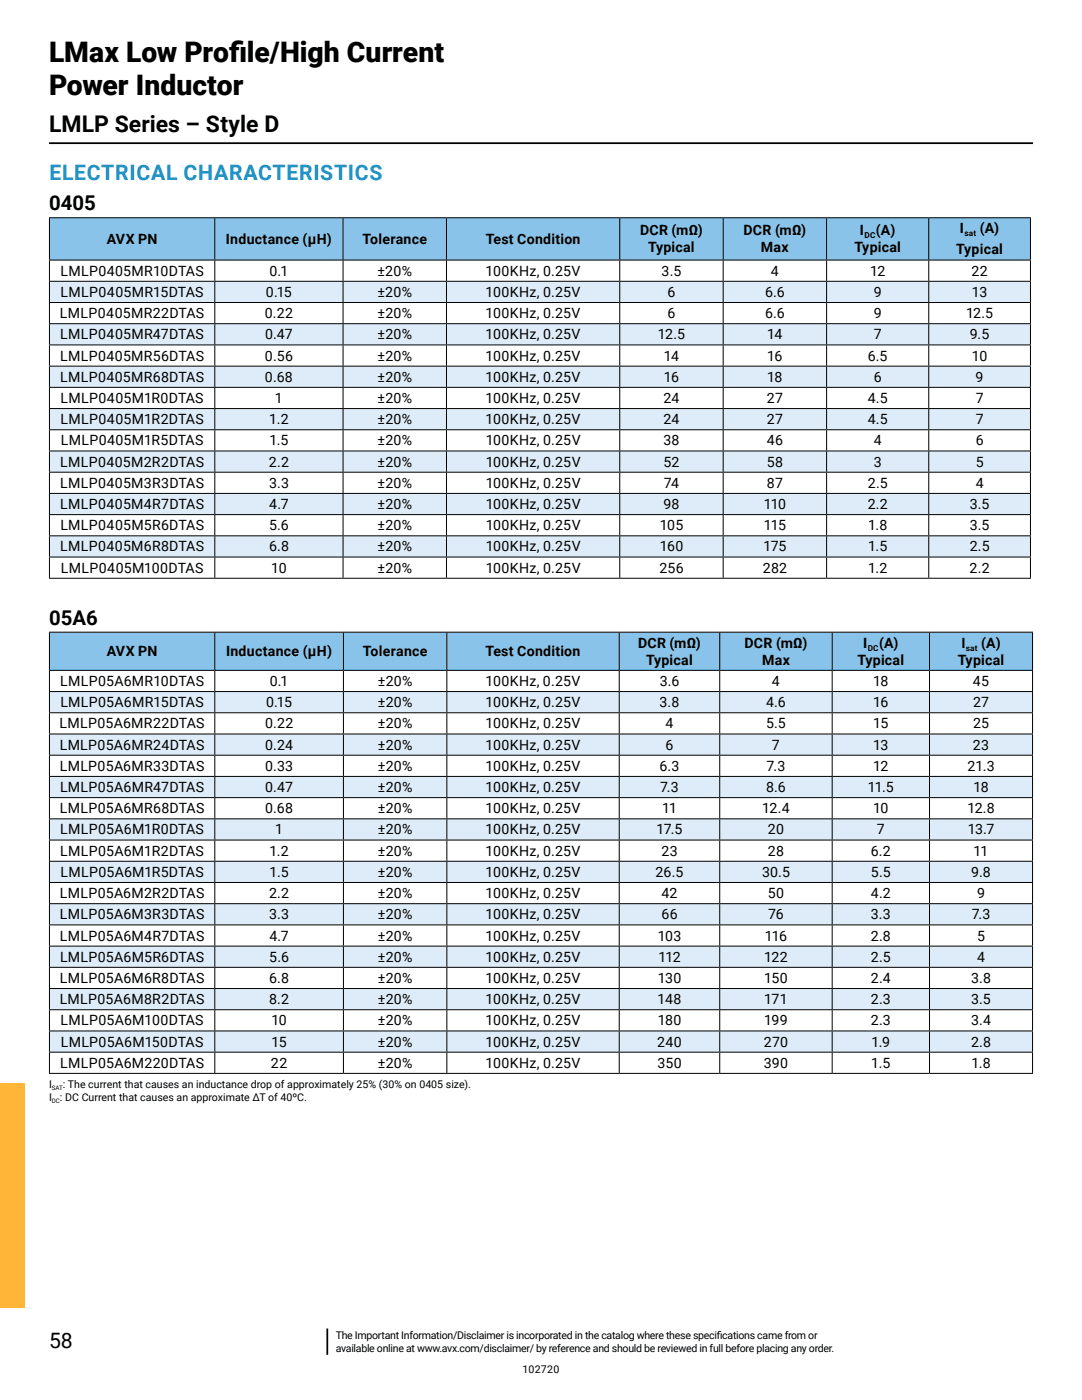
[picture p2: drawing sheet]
<svg xmlns="http://www.w3.org/2000/svg" width="216mm" height="279mm" viewBox="0 0 216 279" stroke-linecap="round" stroke-linejoin="round" font-family="sans-serif">
<defs><g id="words">
<g font-size="5.6">
<text x="9.8" y="12.3">LMax Low Prof</text>
<text x="45.7" y="12.3">ile/High Current</text>
<text x="9.8" y="19.1">Power Inductor</text>
</g>
<text font-size="4.6" x="9.8" y="26.4">LMLP Series – Style D</text>
<text font-size="4.2" fill="#00a0df" x="9.9" y="35.9">ELECTRICAL CHARACTERISTICS</text>
<text font-size="4.2" x="9.8" y="269.1">58</text>
<g font-size="4.1">
<text x="9.8" y="42">0405</text>
<text x="9.8" y="124.7">05A6</text>
</g>
<g font-size="2.8">
<text x="127.7" y="47">DCR (mΩ)</text>
<text x="148.3" y="47">DCR (mΩ)</text>
<text x="171.6" y="47">I</text>
<text x="174.8" y="47">(A)</text>
<text x="191.5" y="46.6">I</text>
<text x="195.5" y="46.6">(A)</text>
<text x="21.3" y="48.7">AVX PN</text>
<text x="45.1" y="48.7">Inductance (μH)</text>
<text x="72.3" y="48.7">Tolerance</text>
<text x="96.9" y="48.7">Test Condition</text>
<text x="129.3" y="50.4">Typical</text>
<text x="151.8" y="50.4">Max</text>
<text x="170.5" y="50.4">Typical</text>
<text x="190.8" y="50.8">Typical</text>
<text x="12.1" y="55">LMLP0405MR10DTAS</text>
<text x="12.1" y="59.3">LMLP0405MR15DTAS</text>
<text x="53.1" y="59.3">0.15</text>
<text x="53.8" y="55">0.1</text>
<text x="75.3" y="55">±20%</text>
<text x="75.3" y="59.3">±20%</text>
<text x="96.9" y="55">100KHz, 0.25V</text>
<text x="96.9" y="59.3">100KHz, 0.25V</text>
<text x="132" y="55">3.5</text>
<text x="133.2" y="59.3">6</text>
<text x="152.7" y="59.3">6.6</text>
<text x="153.8" y="55">4</text>
<text x="173.6" y="55">12</text>
<text x="174.3" y="59.3">9</text>
<text x="193.8" y="55">22</text>
<text x="193.9" y="59.3">13</text>
<text x="12" y="63.5">LMLP0405MR22DTAS</text>
<text x="52.8" y="63.5">0.22</text>
<text x="75.3" y="63.5">±20%</text>
<text x="96.9" y="63.5">100KHz, 0.25V</text>
<text x="133.2" y="63.5">6</text>
<text x="152.7" y="63.5">6.6</text>
<text x="174.3" y="63.5">9</text>
<text x="192.8" y="63.5">12.5</text>
<text x="12" y="72">LMLP0405MR56DTAS</text>
<text x="12" y="67.7">LMLP0405MR47DTAS</text>
<text x="52.9" y="72">0.56</text>
<text x="52.9" y="67.7">0.47</text>
<text x="75.3" y="67.7">±20%</text>
<text x="75.3" y="72">±20%</text>
<text x="96.9" y="67.7">100KHz, 0.25V</text>
<text x="96.9" y="72">100KHz, 0.25V</text>
<text x="131.3" y="67.7">12.5</text>
<text x="132.5" y="72">14</text>
<text x="153.1" y="67.7">14</text>
<text x="153.1" y="72">16</text>
<text x="173.2" y="72">6.5</text>
<text x="174.3" y="67.7">7</text>
<text x="193.5" y="67.7">9.5</text>
<text x="193.9" y="72">10</text>
<text x="12" y="76.2">LMLP0405MR68DTAS</text>
<text x="52.9" y="76.2">0.68</text>
<text x="75.3" y="76.2">±20%</text>
<text x="96.9" y="76.2">100KHz, 0.25V</text>
<text x="132.5" y="76.2">16</text>
<text x="153.1" y="76.2">18</text>
<text x="174.3" y="76.2">6</text>
<text x="194.7" y="76.2">9</text>
<text x="12.1" y="80.4">LMLP0405M1R0DTAS</text>
<text x="54.9" y="80.4">1</text>
<text x="75.3" y="80.4">±20%</text>
<text x="96.9" y="80.4">100KHz, 0.25V</text>
<text x="132.4" y="80.4">24</text>
<text x="153" y="80.4">27</text>
<text x="173.2" y="80.4">4.5</text>
<text x="194.7" y="80.4">7</text>
<text x="12.1" y="84.7">LMLP0405M1R2DTAS</text>
<text x="12.1" y="88.9">LMLP0405M1R5DTAS</text>
<text x="53.7" y="84.7">1.2</text>
<text x="53.8" y="88.9">1.5</text>
<text x="75.3" y="84.7">±20%</text>
<text x="75.3" y="88.9">±20%</text>
<text x="96.9" y="84.7">100KHz, 0.25V</text>
<text x="96.9" y="88.9">100KHz, 0.25V</text>
<text x="132.4" y="88.9">38</text>
<text x="132.4" y="84.7">24</text>
<text x="153" y="88.9">46</text>
<text x="153" y="84.7">27</text>
<text x="173.2" y="84.7">4.5</text>
<text x="174.4" y="88.9">4</text>
<text x="194.7" y="84.7">7</text>
<text x="194.7" y="88.9">6</text>
<text x="12" y="93.1">LMLP0405M2R2DTAS</text>
<text x="53.7" y="93.1">2.2</text>
<text x="75.3" y="93.1">±20%</text>
<text x="96.9" y="93.1">100KHz, 0.25V</text>
<text x="132.4" y="93.1">52</text>
<text x="153" y="93.1">58</text>
<text x="174.4" y="93.1">3</text>
<text x="194.7" y="93.1">5</text>
<text x="12" y="101.6">LMLP0405M4R7DTAS</text>
<text x="12" y="97.4">LMLP0405M3R3DTAS</text>
<text x="53.7" y="97.4">3.3</text>
<text x="53.7" y="101.6">4.7</text>
<text x="75.3" y="97.4">±20%</text>
<text x="75.3" y="101.6">±20%</text>
<text x="96.9" y="97.4">100KHz, 0.25V</text>
<text x="96.9" y="101.6">100KHz, 0.25V</text>
<text x="132.4" y="101.6">98</text>
<text x="132.5" y="97.4">74</text>
<text x="152.4" y="101.6">110</text>
<text x="153" y="97.4">87</text>
<text x="173.1" y="101.6">2.2</text>
<text x="173.2" y="97.4">2.5</text>
<text x="193.5" y="101.6">3.5</text>
<text x="194.7" y="97.4">4</text>
<text x="12" y="105.8">LMLP0405M5R6DTAS</text>
<text x="53.7" y="105.8">5.6</text>
<text x="75.3" y="105.8">±20%</text>
<text x="96.9" y="105.8">100KHz, 0.25V</text>
<text x="131.7" y="105.8">105</text>
<text x="152.4" y="105.8">115</text>
<text x="173.2" y="105.8">1.8</text>
<text x="193.5" y="105.8">3.5</text>
<text x="12" y="110.1">LMLP0405M6R8DTAS</text>
<text x="53.7" y="110.1">6.8</text>
<text x="75.3" y="110.1">±20%</text>
<text x="96.9" y="110.1">100KHz, 0.25V</text>
<text x="131.6" y="110.1">160</text>
<text x="152.3" y="110.1">175</text>
<text x="173.2" y="110.1">1.5</text>
<text x="193.5" y="110.1">2.5</text>
<text x="12.2" y="114.3">LMLP0405M100DTAS</text>
<text x="54.1" y="114.3">10</text>
<text x="75.3" y="114.3">±20%</text>
<text x="96.9" y="114.3">100KHz, 0.25V</text>
<text x="131.6" y="114.3">256</text>
<text x="152.2" y="114.3">282</text>
<text x="173.2" y="114.3">1.2</text>
<text x="193.5" y="114.3">2.2</text>
<text x="21.3" y="131">AVX PN</text>
<text x="45.1" y="131">Inductance (μH)</text>
<text x="72.4" y="131">Tolerance</text>
<text x="96.9" y="131">Test Condition</text>
<text x="127.3" y="129.3">DCR (mΩ)</text>
<text x="148.6" y="129.3">DCR (mΩ)</text>
<text x="172.2" y="129.3">I</text>
<text x="175.4" y="129.3">(A)</text>
<text x="191.8" y="129.3">I</text>
<text x="195.8" y="129.3">(A)</text>
<text x="12" y="136.9">LMLP05A6MR10DTAS</text>
<text x="53.8" y="136.9">0.1</text>
<text x="75.4" y="136.9">±20%</text>
<text x="96.9" y="136.9">100KHz, 0.25V</text>
<text x="128.9" y="132.7">Typical</text>
<text x="131.6" y="136.9">3.6</text>
<text x="152.1" y="132.7">Max</text>
<text x="154" y="136.9">4</text>
<text x="171.1" y="132.7">Typical</text>
<text x="174.2" y="136.9">18</text>
<text x="191.1" y="132.7">Typical</text>
<text x="194.1" y="136.9">45</text>
<text x="12" y="141.1">LMLP05A6MR15DTAS</text>
<text x="53.1" y="141.1">0.15</text>
<text x="75.4" y="141.1">±20%</text>
<text x="96.9" y="141.1">100KHz, 0.25V</text>
<text x="131.6" y="141.1">3.8</text>
<text x="152.9" y="141.1">4.6</text>
<text x="174.2" y="141.1">16</text>
<text x="194.2" y="141.1">27</text>
<text x="11.9" y="145.4">LMLP05A6MR22DTAS</text>
<text x="11.9" y="149.6">LMLP05A6MR24DTAS</text>
<text x="52.9" y="145.4">0.22</text>
<text x="52.9" y="149.6">0.24</text>
<text x="75.4" y="149.6">±20%</text>
<text x="75.4" y="145.4">±20%</text>
<text x="96.9" y="149.6">100KHz, 0.25V</text>
<text x="96.9" y="145.4">100KHz, 0.25V</text>
<text x="132.8" y="149.6">6</text>
<text x="132.8" y="145.4">4</text>
<text x="152.9" y="145.4">5.5</text>
<text x="154" y="149.6">7</text>
<text x="174.2" y="149.6">13</text>
<text x="174.3" y="145.4">15</text>
<text x="194.1" y="149.6">23</text>
<text x="194.2" y="145.4">25</text>
<text x="11.9" y="153.8">LMLP05A6MR33DTAS</text>
<text x="52.9" y="153.8">0.33</text>
<text x="75.4" y="153.8">±20%</text>
<text x="96.9" y="153.8">100KHz, 0.25V</text>
<text x="131.6" y="153.8">6.3</text>
<text x="153" y="153.8">7.3</text>
<text x="174.2" y="153.8">12</text>
<text x="193" y="153.8">21.3</text>
<text x="12" y="158.1">LMLP05A6MR47DTAS</text>
<text x="52.9" y="158.1">0.47</text>
<text x="75.4" y="158.1">±20%</text>
<text x="96.9" y="158.1">100KHz, 0.25V</text>
<text x="131.7" y="158.1">7.3</text>
<text x="152.9" y="158.1">8.6</text>
<text x="173.2" y="158.1">11.5</text>
<text x="194.2" y="158.1">18</text>
<text x="11.9" y="162.3">LMLP05A6MR68DTAS</text>
<text x="12" y="166.5">LMLP05A6M1R0DTAS</text>
<text x="52.9" y="162.3">0.68</text>
<text x="54.9" y="166.5">1</text>
<text x="75.4" y="166.5">±20%</text>
<text x="75.4" y="162.3">±20%</text>
<text x="96.9" y="166.5">100KHz, 0.25V</text>
<text x="96.9" y="162.3">100KHz, 0.25V</text>
<text x="131" y="166.5">17.5</text>
<text x="132.1" y="162.3">11</text>
<text x="152.1" y="162.3">12.4</text>
<text x="153.2" y="166.5">20</text>
<text x="174.2" y="162.3">10</text>
<text x="175" y="166.5">7</text>
<text x="193" y="162.3">12.8</text>
<text x="193.1" y="166.5">13.7</text>
<text x="12" y="170.8">LMLP05A6M1R2DTAS</text>
<text x="53.8" y="170.8">1.2</text>
<text x="75.4" y="170.8">±20%</text>
<text x="96.9" y="170.8">100KHz, 0.25V</text>
<text x="132" y="170.8">23</text>
<text x="153.2" y="170.8">28</text>
<text x="173.8" y="170.8">6.2</text>
<text x="194.3" y="170.8">11</text>
<text x="11.9" y="179.2">LMLP05A6M2R2DTAS</text>
<text x="12.1" y="175">LMLP05A6M1R5DTAS</text>
<text x="53.7" y="179.2">2.2</text>
<text x="53.8" y="175">1.5</text>
<text x="75.4" y="179.2">±20%</text>
<text x="75.4" y="175">±20%</text>
<text x="96.9" y="179.2">100KHz, 0.25V</text>
<text x="96.9" y="175">100KHz, 0.25V</text>
<text x="130.8" y="175">26.5</text>
<text x="132" y="179.2">42</text>
<text x="152.1" y="175">30.5</text>
<text x="153.2" y="179.2">50</text>
<text x="173.8" y="179.2">4.2</text>
<text x="173.8" y="175">5.5</text>
<text x="193.8" y="175">9.8</text>
<text x="195" y="179.2">9</text>
<text x="11.9" y="183.5">LMLP05A6M3R3DTAS</text>
<text x="53.7" y="183.5">3.3</text>
<text x="75.4" y="183.5">±20%</text>
<text x="96.9" y="183.5">100KHz, 0.25V</text>
<text x="132" y="183.5">66</text>
<text x="153.3" y="183.5">76</text>
<text x="173.8" y="183.5">3.3</text>
<text x="193.9" y="183.5">7.3</text>
<text x="11.9" y="187.7">LMLP05A6M4R7DTAS</text>
<text x="12" y="191.9">LMLP05A6M5R6DTAS</text>
<text x="53.7" y="191.9">5.6</text>
<text x="53.8" y="187.7">4.7</text>
<text x="75.4" y="191.9">±20%</text>
<text x="75.4" y="187.7">±20%</text>
<text x="96.9" y="191.9">100KHz, 0.25V</text>
<text x="96.9" y="187.7">100KHz, 0.25V</text>
<text x="131.2" y="187.7">103</text>
<text x="131.4" y="191.9">112</text>
<text x="152.5" y="191.9">122</text>
<text x="152.6" y="187.7">116</text>
<text x="173.8" y="187.7">2.8</text>
<text x="173.8" y="191.9">2.5</text>
<text x="195" y="191.9">4</text>
<text x="195" y="187.7">5</text>
<text x="12" y="196.2">LMLP05A6M6R8DTAS</text>
<text x="53.7" y="196.2">6.8</text>
<text x="75.4" y="196.2">±20%</text>
<text x="96.9" y="196.2">100KHz, 0.25V</text>
<text x="131.2" y="196.2">130</text>
<text x="152.5" y="196.2">150</text>
<text x="173.8" y="196.2">2.4</text>
<text x="193.8" y="196.2">3.8</text>
<text x="11.9" y="200.4">LMLP05A6M8R2DTAS</text>
<text x="53.7" y="200.4">8.2</text>
<text x="75.4" y="200.4">±20%</text>
<text x="96.9" y="200.4">100KHz, 0.25V</text>
<text x="131.2" y="200.4">148</text>
<text x="152.5" y="200.4">171</text>
<text x="173.8" y="200.4">2.3</text>
<text x="193.8" y="200.4">3.5</text>
<text x="12.1" y="204.6">LMLP05A6M100DTAS</text>
<text x="12.1" y="208.9">LMLP05A6M150DTAS</text>
<text x="54.2" y="204.6">10</text>
<text x="54.2" y="208.9">15</text>
<text x="75.4" y="204.6">±20%</text>
<text x="75.4" y="208.9">±20%</text>
<text x="96.9" y="204.6">100KHz, 0.25V</text>
<text x="96.9" y="208.9">100KHz, 0.25V</text>
<text x="131.1" y="208.9">240</text>
<text x="131.2" y="204.6">180</text>
<text x="152.4" y="208.9">270</text>
<text x="152.5" y="204.6">199</text>
<text x="173.8" y="204.6">2.3</text>
<text x="173.9" y="208.9">1.9</text>
<text x="193.8" y="208.9">2.8</text>
<text x="193.8" y="204.6">3.4</text>
<text x="12" y="213.1">LMLP05A6M220DTAS</text>
<text x="54.1" y="213.1">22</text>
<text x="75.4" y="213.1">±20%</text>
<text x="96.9" y="213.1">100KHz, 0.25V</text>
<text x="131.2" y="213.1">350</text>
<text x="152.4" y="213.1">390</text>
<text x="173.9" y="213.1">1.5</text>
<text x="193.8" y="213.1">1.8</text>
</g>
<g font-size="2.1">
<text x="9.8" y="217.2">I</text>
<text x="9.8" y="219.7">I</text>
<text x="12" y="219.7">: DC Current that causes an approximate ΔT of 40ºC.</text>
<text x="12.6" y="217.2">: The current that causes an inductance drop of approximately 25% (30% on 0405 size).</text>
<text x="67" y="267.3">The Important Information/Disclaimer is incorporated in the catalog where these specif</text>
<text x="67" y="269.8">available online at www.avx.com/disclaimer/ by reference and should be reviewed in full before placing any order.</text>
<text x="143" y="267.3">ications came from or</text>
<text x="104.3" y="273.9">102720</text>
</g>
<g font-size="1.6">
<text x="172.5" y="47.6">DC</text>
<text x="192.4" y="47.2">sat</text>
<text x="173.1" y="129.9">DC</text>
<text x="192.7" y="129.9">sat</text>
</g>
<g font-size="1.2">
<text x="10.4" y="217.6">SAT</text>
<text x="10.4" y="220.1">DC</text>
</g>
</g></defs>
<path d="M9.8 28.6h196.3M65.3 265.1v5.3" fill="none" stroke="#000" stroke-width=".35"/>
<path d="M-.1 216.2h5v44.9h-5z" fill="#feb538"/>
<path d="M9.9 43.5h33v8.4h-33zM42.9 43.5h25.6v8.4h-25.6zM68.5 43.5h20.6v8.4h-20.6zM89.1 43.5h34.6v8.4h-34.6zM123.7 43.5h20.6v8.4h-20.6zM144.3 43.5h20.6v8.4h-20.6zM164.9 43.5h20.4v8.4h-20.4zM185.3 43.5h20.3v8.4h-20.3z" fill="#8ac3e9"/>
<path d="M9.9 56.1h33v4.3h-33zM42.9 56.1h25.6v4.3h-25.6zM68.5 56.1h20.6v4.3h-20.6zM89.1 56.1h34.6v4.3h-34.6zM123.7 56.1h20.6v4.3h-20.6zM144.3 56.1h20.6v4.3h-20.6zM164.9 56.1h20.4v4.3h-20.4zM185.3 56.1h20.3v4.3h-20.3zM9.9 64.6h33v4.2h-33zM42.9 64.6h25.6v4.2h-25.6zM68.5 64.6h20.6v4.2h-20.6zM89.1 64.6h34.6v4.2h-34.6zM123.7 64.6h20.6v4.2h-20.6zM144.3 64.6h20.6v4.2h-20.6zM164.9 64.6h20.4v4.2h-20.4zM185.3 64.6h20.3v4.2h-20.3zM9.9 73.1h33v4.2h-33zM42.9 73.1h25.6v4.2h-25.6zM68.5 73.1h20.6v4.2h-20.6zM89.1 73.1h34.6v4.2h-34.6zM123.7 73.1h20.6v4.2h-20.6zM144.3 73.1h20.6v4.2h-20.6zM164.9 73.1h20.4v4.2h-20.4zM185.3 73.1h20.3v4.2h-20.3zM9.9 81.5h33v4.3h-33zM42.9 81.5h25.6v4.3h-25.6zM68.5 81.5h20.6v4.3h-20.6zM89.1 81.5h34.6v4.3h-34.6zM123.7 81.5h20.6v4.3h-20.6zM144.3 81.5h20.6v4.3h-20.6zM164.9 81.5h20.4v4.3h-20.4zM185.3 81.5h20.3v4.3h-20.3zM9.9 90h33v4.2h-33zM42.9 90h25.6v4.2h-25.6zM68.5 90h20.6v4.2h-20.6zM89.1 90h34.6v4.2h-34.6zM123.7 90h20.6v4.2h-20.6zM144.3 90h20.6v4.2h-20.6zM164.9 90h20.4v4.2h-20.4zM185.3 90h20.3v4.2h-20.3zM9.9 98.5h33v4.2h-33zM42.9 98.5h25.6v4.2h-25.6zM68.5 98.5h20.6v4.2h-20.6zM89.1 98.5h34.6v4.2h-34.6zM123.7 98.5h20.6v4.2h-20.6zM144.3 98.5h20.6v4.2h-20.6zM164.9 98.5h20.4v4.2h-20.4zM185.3 98.5h20.3v4.2h-20.3zM9.9 106.9h33v4.3h-33zM42.9 106.9h25.6v4.3h-25.6zM68.5 106.9h20.6v4.3h-20.6zM89.1 106.9h34.6v4.3h-34.6zM123.7 106.9h20.6v4.3h-20.6zM144.3 106.9h20.6v4.3h-20.6zM164.9 106.9h20.4v4.3h-20.4zM185.3 106.9h20.3v4.3h-20.3z" fill="#ddecf8"/>
<g fill="none" stroke="#000" stroke-width=".2">
<path d="M9.8 43.5h195.9M9.8 51.9h195.9M9.8 56.1h195.9M9.9 43.5v8.3M9.9 52v4M9.9 56.2v4.1M42.9 43.5v8.3M42.9 52v4M42.9 56.2v4.1M68.5 43.5v8.3M68.5 52v4M68.5 56.2v4.1"/>
<path d="M89.1 43.5v8.3M89.1 52v4M89.1 56.2v4.1M123.7 43.5v8.3M123.7 52v4M123.7 56.2v4.1M144.3 43.5v8.3M144.3 52v4M144.3 56.2v4.1M164.9 43.5v8.3M164.9 52v4M164.9 56.2v4.1"/>
<path d="M185.3 43.5v8.3M185.3 52v4M185.3 56.2v4.1M205.6 43.5v8.3M205.6 52v4M205.6 56.2v4.1M9.8 60.4h195.9M9.8 64.6h195.9M9.8 68.8h195.9M9.8 73.1h195.9M9.8 77.3h195.9M9.9 60.5v4"/>
<path d="M9.9 64.7v4M9.9 68.9v4.1M9.9 73.2v4M9.9 77.4v4M42.9 60.5v4M42.9 64.7v4M42.9 68.9v4.1M42.9 73.2v4M42.9 77.4v4M68.5 60.5v4M68.5 64.7v4M68.5 68.9v4.1"/>
<path d="M68.5 73.2v4M68.5 77.4v4M89.1 60.5v4M89.1 64.7v4M89.1 68.9v4.1M89.1 73.2v4M89.1 77.4v4M123.7 60.5v4M123.7 64.7v4M123.7 68.9v4.1M123.7 73.2v4M123.7 77.4v4"/>
<path d="M144.3 60.5v4M144.3 64.7v4M144.3 68.9v4.1M144.3 73.2v4M144.3 77.4v4M164.9 60.5v4M164.9 64.7v4M164.9 68.9v4.1M164.9 73.2v4M164.9 77.4v4M185.3 60.5v4M185.3 64.7v4"/>
<path d="M185.3 68.9v4.1M185.3 73.2v4M185.3 77.4v4M205.6 60.5v4M205.6 64.7v4M205.6 68.9v4.1M205.6 73.2v4M205.6 77.4v4M9.8 81.5h195.9M9.8 85.8h195.9M9.8 90h195.9M9.8 94.2h195.9"/>
<path d="M9.8 98.5h195.9M9.9 81.6v4.1M9.9 85.9v4M9.9 90.1v4M9.9 94.3v4.1M9.9 98.6v4M42.9 81.6v4.1M42.9 85.9v4M42.9 90.1v4M42.9 94.3v4.1M42.9 98.6v4M68.5 81.6v4.1"/>
<path d="M68.5 85.9v4M68.5 90.1v4M68.5 94.3v4.1M68.5 98.6v4M89.1 81.6v4.1M89.1 85.9v4M89.1 90.1v4M89.1 94.3v4.1M89.1 98.6v4M123.7 81.6v4.1M123.7 85.9v4M123.7 90.1v4"/>
<path d="M123.7 94.3v4.1M123.7 98.6v4M144.3 81.6v4.1M144.3 85.9v4M144.3 90.1v4M144.3 94.3v4.1M144.3 98.6v4M164.9 81.6v4.1M164.9 85.9v4M164.9 90.1v4M164.9 94.3v4.1M164.9 98.6v4"/>
<path d="M185.3 81.6v4.1M185.3 85.9v4M185.3 90.1v4M185.3 94.3v4.1M185.3 98.6v4M205.6 81.6v4.1M205.6 85.9v4M205.6 90.1v4M205.6 94.3v4.1M205.6 98.6v4M9.8 102.7h195.9M9.8 106.9h195.9"/>
<path d="M9.8 111.2h195.9M9.8 115.4h195.9M9.9 102.8v4M9.9 107v4.1M9.9 111.3v4M42.9 102.8v4M42.9 107v4.1M42.9 111.3v4M68.5 102.8v4M68.5 107v4.1M68.5 111.3v4M89.1 102.8v4"/>
<path d="M89.1 107v4.1M89.1 111.3v4M123.7 102.8v4M123.7 107v4.1M123.7 111.3v4M144.3 102.8v4M144.3 107v4.1M144.3 111.3v4M164.9 102.8v4M164.9 107v4.1M164.9 111.3v4M185.3 102.8v4"/>
<path d="M185.3 107v4.1M185.3 111.3v4M205.6 102.8v4M205.6 107v4.1M205.6 111.3v4"/>
</g>
<path d="M9.9 126.2h33v7.6h-33zM42.9 126.2h25.6v7.6h-25.6zM68.5 126.2h20.7v7.6h-20.7zM89.2 126.2h34.4v7.6h-34.4zM123.6 126.2h20v7.6h-20zM143.6 126.2h22.5v7.6h-22.5zM166.1 126.2h19.4v7.6h-19.4zM185.5 126.2h20.5v7.6h-20.5z" fill="#8ac3e9"/>
<path d="M9.9 138h33v4.3h-33zM42.9 138h25.6v4.3h-25.6zM68.5 138h20.7v4.3h-20.7zM89.2 138h34.4v4.3h-34.4zM123.6 138h20v4.3h-20zM143.6 138h22.5v4.3h-22.5zM166.1 138h19.4v4.3h-19.4zM185.5 138h20.5v4.3h-20.5zM9.9 146.5h33v4.2h-33zM42.9 146.5h25.6v4.2h-25.6zM68.5 146.5h20.7v4.2h-20.7zM89.2 146.5h34.4v4.2h-34.4zM123.6 146.5h20v4.2h-20zM143.6 146.5h22.5v4.2h-22.5zM166.1 146.5h19.4v4.2h-19.4zM185.5 146.5h20.5v4.2h-20.5zM9.9 155h33v4.2h-33zM42.9 155h25.6v4.2h-25.6zM68.5 155h20.7v4.2h-20.7zM89.2 155h34.4v4.2h-34.4zM123.6 155h20v4.2h-20zM143.6 155h22.5v4.2h-22.5zM166.1 155h19.4v4.2h-19.4zM185.5 155h20.5v4.2h-20.5zM9.9 163.4h33v4.3h-33zM42.9 163.4h25.6v4.3h-25.6zM68.5 163.4h20.7v4.3h-20.7zM89.2 163.4h34.4v4.3h-34.4zM123.6 163.4h20v4.3h-20zM143.6 163.4h22.5v4.3h-22.5zM166.1 163.4h19.4v4.3h-19.4zM185.5 163.4h20.5v4.3h-20.5zM9.9 171.9h33v4.2h-33zM42.9 171.9h25.6v4.2h-25.6zM68.5 171.9h20.7v4.2h-20.7zM89.2 171.9h34.4v4.2h-34.4zM123.6 171.9h20v4.2h-20zM143.6 171.9h22.5v4.2h-22.5zM166.1 171.9h19.4v4.2h-19.4zM185.5 171.9h20.5v4.2h-20.5zM9.9 180.4h33v4.2h-33zM42.9 180.4h25.6v4.2h-25.6zM68.5 180.4h20.7v4.2h-20.7zM89.2 180.4h34.4v4.2h-34.4zM123.6 180.4h20v4.2h-20zM143.6 180.4h22.5v4.2h-22.5zM166.1 180.4h19.4v4.2h-19.4zM185.5 180.4h20.5v4.2h-20.5zM9.9 188.8h33v4.3h-33zM42.9 188.8h25.6v4.3h-25.6zM68.5 188.8h20.7v4.3h-20.7zM89.2 188.8h34.4v4.3h-34.4zM123.6 188.8h20v4.3h-20zM143.6 188.8h22.5v4.3h-22.5zM166.1 188.8h19.4v4.3h-19.4zM185.5 188.8h20.5v4.3h-20.5zM9.9 197.3h33v4.2h-33zM42.9 197.3h25.6v4.2h-25.6zM68.5 197.3h20.7v4.2h-20.7zM89.2 197.3h34.4v4.2h-34.4zM123.6 197.3h20v4.2h-20zM143.6 197.3h22.5v4.2h-22.5zM166.1 197.3h19.4v4.2h-19.4zM185.5 197.3h20.5v4.2h-20.5zM9.9 205.8h33v4.2h-33zM42.9 205.8h25.6v4.2h-25.6zM68.5 205.8h20.7v4.2h-20.7zM89.2 205.8h34.4v4.2h-34.4zM123.6 205.8h20v4.2h-20zM143.6 205.8h22.5v4.2h-22.5zM166.1 205.8h19.4v4.2h-19.4zM185.5 205.8h20.5v4.2h-20.5z" fill="#ddecf8"/>
<g fill="none" stroke="#000" stroke-width=".2">
<path d="M9.8 126.2h196.3M9.8 133.8h196.3M9.8 138h196.3M9.9 126.3v7.4M9.9 133.9v4M9.9 138.1v4.1M42.9 126.3v7.4M42.9 133.9v4M42.9 138.1v4.1M68.5 126.3v7.4M68.5 133.9v4M68.5 138.1v4.1"/>
<path d="M89.2 126.3v7.4M89.2 133.9v4M89.2 138.1v4.1M123.6 126.3v7.4M123.6 133.9v4M123.6 138.1v4.1M143.6 126.3v7.4M143.6 133.9v4M143.6 138.1v4.1M166.1 126.3v7.4M166.1 133.9v4M166.1 138.1v4.1"/>
<path d="M185.5 126.3v7.4M185.5 133.9v4M185.5 138.1v4.1M206 126.3v7.4M206 133.9v4M206 138.1v4.1M9.8 142.3h196.3M9.8 146.5h196.3M9.8 150.7h196.3M9.8 155h196.3M9.8 159.2h196.3M9.9 142.3v4.1"/>
<path d="M9.9 146.6v4M9.9 150.8v4.1M9.9 155v4.1M9.9 159.3v4M42.9 142.3v4.1M42.9 146.6v4M42.9 150.8v4.1M42.9 155v4.1M42.9 159.3v4M68.5 142.3v4.1M68.5 146.6v4M68.5 150.8v4.1"/>
<path d="M68.5 155v4.1M68.5 159.3v4M89.2 142.3v4.1M89.2 146.6v4M89.2 150.8v4.1M89.2 155v4.1M89.2 159.3v4M123.6 142.3v4.1M123.6 146.6v4M123.6 150.8v4.1M123.6 155v4.1M123.6 159.3v4"/>
<path d="M143.6 142.3v4.1M143.6 146.6v4M143.6 150.8v4.1M143.6 155v4.1M143.6 159.3v4M166.1 142.3v4.1M166.1 146.6v4M166.1 150.8v4.1M166.1 155v4.1M166.1 159.3v4M185.5 142.3v4.1M185.5 146.6v4"/>
<path d="M185.5 150.8v4.1M185.5 155v4.1M185.5 159.3v4M206 142.3v4.1M206 146.6v4M206 150.8v4.1M206 155v4.1M206 159.3v4M9.8 163.4h196.3M9.8 167.7h196.3M9.8 171.9h196.3M9.8 176.1h196.3"/>
<path d="M9.9 163.5v4.1M9.9 167.7v4.1M9.9 172v4M9.9 176.2v4.1M42.9 163.5v4.1M42.9 167.7v4.1M42.9 172v4M42.9 176.2v4.1M68.5 163.5v4.1M68.5 167.7v4.1M68.5 172v4M68.5 176.2v4.1"/>
<path d="M89.2 163.5v4.1M89.2 167.7v4.1M89.2 172v4M89.2 176.2v4.1M123.6 163.5v4.1M123.6 167.7v4.1M123.6 172v4M123.6 176.2v4.1M143.6 163.5v4.1M143.6 167.7v4.1M143.6 172v4M143.6 176.2v4.1"/>
<path d="M166.1 163.5v4.1M166.1 167.7v4.1M166.1 172v4M166.1 176.2v4.1M185.5 163.5v4.1M185.5 167.7v4.1M185.5 172v4M185.5 176.2v4.1M206 163.5v4.1M206 167.7v4.1M206 172v4M206 176.2v4.1"/>
<path d="M9.8 180.4h196.3M9.8 184.6h196.3M9.8 188.8h196.3M9.8 193.1h196.3M9.8 197.3h196.3M9.9 180.4v4.1M9.9 184.7v4M9.9 188.9v4.1M9.9 193.1v4.1M9.9 197.4v4M42.9 180.4v4.1M42.9 184.7v4"/>
<path d="M42.9 188.9v4.1M42.9 193.1v4.1M42.9 197.4v4M68.5 180.4v4.1M68.5 184.7v4M68.5 188.9v4.1M68.5 193.1v4.1M68.5 197.4v4M89.2 180.4v4.1M89.2 184.7v4M89.2 188.9v4.1M89.2 193.1v4.1"/>
<path d="M89.2 197.4v4M123.6 180.4v4.1M123.6 184.7v4M123.6 188.9v4.1M123.6 193.1v4.1M123.6 197.4v4M143.6 180.4v4.1M143.6 184.7v4M143.6 188.9v4.1M143.6 193.1v4.1M143.6 197.4v4M166.1 180.4v4.1"/>
<path d="M166.1 184.7v4M166.1 188.9v4.1M166.1 193.1v4.1M166.1 197.4v4M185.5 180.4v4.1M185.5 184.7v4M185.5 188.9v4.1M185.5 193.1v4.1M185.5 197.4v4M206 180.4v4.1M206 184.7v4M206 188.9v4.1"/>
<path d="M206 193.1v4.1M206 197.4v4M9.8 201.5h196.3M9.8 205.8h196.3M9.8 210h196.3M9.8 214.2h196.3M9.9 201.6v4.1M9.9 205.8v4.1M9.9 210.1v4M42.9 201.6v4.1M42.9 205.8v4.1M42.9 210.1v4"/>
<path d="M68.5 201.6v4.1M68.5 205.8v4.1M68.5 210.1v4M89.2 201.6v4.1M89.2 205.8v4.1M89.2 210.1v4M123.6 201.6v4.1M123.6 205.8v4.1M123.6 210.1v4M143.6 201.6v4.1M143.6 205.8v4.1M143.6 210.1v4"/>
<path d="M166.1 201.6v4.1M166.1 205.8v4.1M166.1 210.1v4M185.5 201.6v4.1M185.5 205.8v4.1M185.5 210.1v4M206 201.6v4.1M206 205.8v4.1M206 210.1v4"/>
</g>
<use href="#words"/>
</svg>
